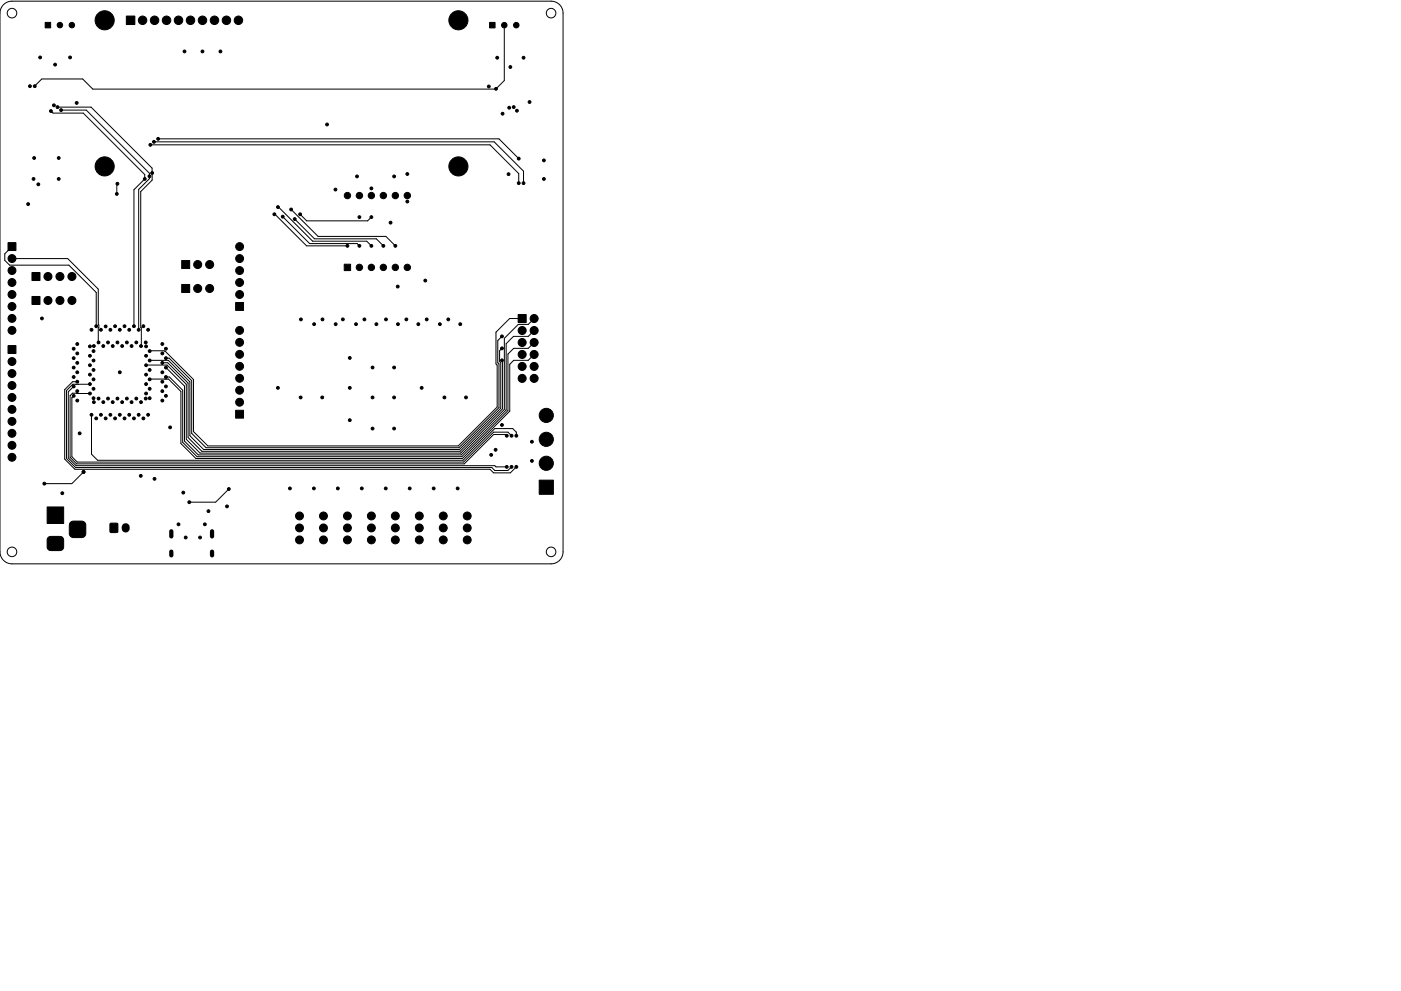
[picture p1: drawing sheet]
<svg xmlns="http://www.w3.org/2000/svg" width="297mm" height="210mm" viewBox="0 0 297 210" stroke-linecap="round" stroke-linejoin="round" font-family="sans-serif">
<g fill="none" stroke="#000" stroke-width=".21">
<path d="M.7 1l1-.6 .8-.2h114.3a2.54 2.54 0 0 1 2.6 2.6v114.3a2.54 2.54 0 0 1-2.6 2.5h-114.3a2.54 2.54 0 0 1-2.5-2.5v-114.3l.2-1.1zM106.9 5.3v11.8l-1.8 1.8h-85.4l-2.2-2.1h-8.6l-1.5 1.5M10.8 23.6l.4 .4h6.5l13 13v1l-2.3 2.3v28.9M12.2 22.7h7.1l12.9 13 .1 2.5-2.5 2.4 .1 32.8M13 23.4h5.3l13.4 13.4v1.1l-2.3 2.3v29.8M24.9 39l-.1 .1v2M31.9 30.7h72l6.1 6.1v2.1M32.6 30.1h72.2l6.2 6.2v2.6M33.5 29.5h72.3l4.2 4.1M2.5 52.3l-1.5 1.5v1.4l1 1.1h12.6l5.8 5.8v7.1M2.5 54.9h11.9l6.4 6.4 .1 11.4M58.2 45.5l6.8 6.7h8.7"/>
<path d="M58.9 43.9l7.4 7.3h11.5l.9 1M59.9 46l5.8 5.7h10l.5 .5M61.7 44.4l5.7 5.8h14.4l2 2M62.5 46.5l4.2 4.2h13.1l1.5 1.5M63.6 45.5l1.4 1.4h12.9l.8-.8M35.2 78h.1M106.4 73.9l-.5 .5v2.3l.3 .3v9.6l-8.8 8.8h-54.2l-2.9-2.9v-11.5l-4.6-4.5h-4M106.4 71.4l-.9 .9v4.7l.3 .2v9.3l-8.5 8.5h-53.6l-3.1-3.1v-11.1l-4.7-4.8h-.7M106.4 76.4l.2 .2v10.1l-9.1 9.1h-54.7l-2.9-3v-11.5l-4.3-4.3h-1.2M110.7 67.6h-2.6l-2.9 2.9v6.7l.2 .3v8.9l-8.2 8.2h-53.1l-3.1-3v-11.1l-5.9-5.9-.3-.2-3.1 .1M113.2 67.6l-1.2 1.2h-2.1l-3 3v15.1l-9.2 9.2h-55.3l-2.9-2.9v-11.7l-4.1-4h-4.4M113.2 70.1l-1.2 1.3h-3.1l-1.6 1.5v14.1l-9.5 9.5h-55.8l-2.9-2.9v-11.7l-3.9-3.9"/>
<path d="M113.2 75.2l-1.2 1.2h-3.1l-.8 .9v9.9l-10.1 10.1h-56.5l-3.1-3.2v-11l-2.7-2.7-4 .1M113.2 72.7l-1.2 1.2h-3.1l-1.2 1.2v12l-9.8 9.8h-56.1l-3.1-3.1v-11l-2.8-2.8h-.7M15.6 84l-.4 .4v12.5l1.2 1.1h81.9l6.3-6.3h3.1l.8 .8M15.6 82l-1.1 1.1v14l1.6 1.7h88.8l.3 .3h2.2M16.4 81h-1l-1.7 1.7v14.7l2.2 2.2h88l.7 .7h3.6l1.3-1.2M19.1 83.5l-3.7-.1-.5 .5v13.1l1.4 1.4h82.1l6.2-6.2h2.6l.2 .3M19.1 81.5h-3.7l-1.3 1.4v14.4l1.9 1.9h88.3l.6 .6h2.8l.8-.7M19.4 88v8.4l1.3 1.3h77.5l6.7-6.8h3.8l.8 .8v.8M19.9 85.3l.1 .1M22.5 99.2h.1M23.2 99.2h.1M17.7 100.1l-2.5 2.5h-5.8"/>
<path d="M48.5 103.8l-2.8 2.7h-5.6"/>
<circle cx="2.5" cy="2.8" r="1.02"/>
<circle cx="116.8" cy="2.8" r="1.02"/>
<circle cx="2.5" cy="117.1" r="1.02"/>
<circle cx="116.8" cy="117.1" r="1.02"/>
</g>
<g fill="#000" stroke="#000" stroke-width=".21">
<path d="M9.6 4.7h1.1v1.2h-1.1zM26.8 3.4h1.8v1.8h-1.8zM103.8 4.8h1.2v1.1h-1.2zM1.7 51.5h1.7v1.7h-1.7zM6.8 57.8h1.7v1.7h-1.7zM38.5 55.3h1.7v1.7h-1.7zM73 56.1h1.3v1.3h-1.3zM1.7 73.3h1.7v1.7h-1.7zM6.8 62.9h1.7v1.7h-1.7zM38.5 60.4h1.7v1.7h-1.7zM50 64.2h1.6v1.7h-1.6zM109.9 66.7h1.7v1.7h-1.7z"/>
<path d="M50 87h1.6v1.7h-1.6zM10.3 114l.4-.2h2l.5 .2 .3 .6v1.5l-.2 .4-.6 .3h-2l-.4-.2-.3-.5v-1.7zM10 107.6h3.5v3.5h-3.5zM14.9 110.8l.5-.2h1.9a.88 .88 0 0 1 .9 .8v1.8a.88 .88 0 0 1-.9 .9h-1.7a.88 .88 0 0 1-.9-.9v-1.9zM23.4 111.1h1.5v1.8h-1.5zM114.3 101.9h3v3h-3z"/>
<circle cx="6.3" cy="18.3" r=".3"/>
<circle cx="7.4" cy="18.3" r=".3"/>
<circle cx="8.5" cy="12.2" r=".3"/>
<circle cx="11.7" cy="13.7" r=".3"/>
<circle cx="12.7" cy="5.3" r=".58"/>
<circle cx="14.9" cy="12.2" r=".3"/>
<circle cx="15.2" cy="5.3" r=".58"/>
<circle cx="22.2" cy="4.3" r="2.02"/>
<circle cx="30.2" cy="4.3" r=".9"/>
<circle cx="32.8" cy="4.3" r=".9"/>
<circle cx="35.3" cy="4.3" r=".9"/>
<circle cx="37.8" cy="4.3" r=".9"/>
<circle cx="39.1" cy="10.9" r=".3"/>
<circle cx="40.4" cy="4.3" r=".9"/>
<circle cx="42.9" cy="10.9" r=".3"/>
<circle cx="42.9" cy="4.3" r=".9"/>
<circle cx="45.5" cy="4.3" r=".9"/>
<circle cx="46.7" cy="10.9" r=".3"/>
<circle cx="48" cy="4.3" r=".9"/>
<circle cx="50.5" cy="4.3" r=".9"/>
<circle cx="97.2" cy="4.3" r="2.02"/>
<circle cx="103.6" cy="18.3" r=".3"/>
<circle cx="105.2" cy="18.8" r=".3"/>
<circle cx="105.4" cy="12.2" r=".3"/>
<circle cx="106.9" cy="5.3" r=".58"/>
<circle cx="108.2" cy="14.2" r=".3"/>
<circle cx="109.5" cy="5.3" r=".58"/>
<circle cx="111" cy="12.2" r=".3"/>
<circle cx="7.1" cy="38" r=".3"/>
<circle cx="7.2" cy="33.5" r=".3"/>
<circle cx="8.1" cy="39.1" r=".3"/>
<circle cx="10.8" cy="23.6" r=".3"/>
<circle cx="11.4" cy="22.3" r=".3"/>
<circle cx="12.2" cy="22.7" r=".3"/>
<circle cx="12.4" cy="33.5" r=".3"/>
<circle cx="12.4" cy="38" r=".3"/>
<circle cx="13" cy="23.4" r=".3"/>
<circle cx="16.3" cy="21.8" r=".3"/>
<circle cx="22.2" cy="35.3" r="2.02"/>
<circle cx="24.9" cy="39" r=".3"/>
<circle cx="30.7" cy="38" r=".3"/>
<circle cx="31.7" cy="37.4" r=".3"/>
<circle cx="31.9" cy="30.7" r=".3"/>
<circle cx="32.3" cy="36.7" r=".3"/>
<circle cx="32.6" cy="30.1" r=".3"/>
<circle cx="33.5" cy="29.5" r=".3"/>
<circle cx="69.3" cy="26.4" r=".3"/>
<circle cx="75.7" cy="37.4" r=".3"/>
<circle cx="78.7" cy="40" r=".3"/>
<circle cx="83.6" cy="37.4" r=".3"/>
<circle cx="86.4" cy="36.9" r=".3"/>
<circle cx="97.2" cy="35.3" r="2.02"/>
<circle cx="106.6" cy="24.1" r=".3"/>
<circle cx="107.8" cy="37" r=".3"/>
<circle cx="108" cy="22.9" r=".3"/>
<circle cx="108.9" cy="22.7" r=".3"/>
<circle cx="109.6" cy="23.5" r=".3"/>
<circle cx="110" cy="38.9" r=".3"/>
<circle cx="110" cy="33.6" r=".3"/>
<circle cx="111" cy="38.9" r=".3"/>
<circle cx="112.3" cy="21.6" r=".3"/>
<circle cx="115.3" cy="34" r=".3"/>
<circle cx="115.3" cy="38" r=".3"/>
<circle cx="2.5" cy="54.9" r=".84"/>
<circle cx="2.5" cy="59.9" r=".84"/>
<circle cx="2.5" cy="57.4" r=".84"/>
<circle cx="6" cy="43.3" r=".3"/>
<circle cx="10.2" cy="58.7" r=".85"/>
<circle cx="12.7" cy="58.7" r=".85"/>
<circle cx="15.2" cy="58.7" r=".85"/>
<circle cx="24.8" cy="41.1" r=".3"/>
<circle cx="41.9" cy="56.1" r=".85"/>
<circle cx="44.4" cy="56.1" r=".85"/>
<circle cx="50.8" cy="54.9" r=".84"/>
<circle cx="50.8" cy="52.3" r=".84"/>
<circle cx="50.8" cy="59.9" r=".84"/>
<circle cx="50.8" cy="57.4" r=".84"/>
<circle cx="58.2" cy="45.5" r=".3"/>
<circle cx="58.9" cy="43.9" r=".3"/>
<circle cx="59.9" cy="46" r=".3"/>
<circle cx="61.7" cy="44.4" r=".3"/>
<circle cx="62.5" cy="46.5" r=".3"/>
<circle cx="63.6" cy="45.5" r=".3"/>
<circle cx="71.1" cy="40.2" r=".3"/>
<circle cx="73.7" cy="41.5" r=".67"/>
<circle cx="73.7" cy="52.2" r=".3"/>
<circle cx="76.2" cy="41.5" r=".67"/>
<circle cx="76.2" cy="56.7" r=".67"/>
<circle cx="76.2" cy="52.2" r=".3"/>
<circle cx="76.2" cy="46.1" r=".3"/>
<circle cx="78.7" cy="41.5" r=".67"/>
<circle cx="78.7" cy="56.7" r=".67"/>
<circle cx="78.7" cy="46.1" r=".3"/>
<circle cx="78.7" cy="52.2" r=".3"/>
<circle cx="81.3" cy="41.5" r=".67"/>
<circle cx="81.3" cy="56.7" r=".67"/>
<circle cx="81.3" cy="52.2" r=".3"/>
<circle cx="82.8" cy="47.2" r=".3"/>
<circle cx="83.8" cy="41.5" r=".67"/>
<circle cx="83.8" cy="56.7" r=".67"/>
<circle cx="83.8" cy="52.2" r=".3"/>
<circle cx="86.4" cy="41.5" r=".67"/>
<circle cx="86.4" cy="56.7" r=".67"/>
<circle cx="86.4" cy="42.8" r=".3"/>
<circle cx="90.2" cy="59.5" r=".3"/>
<circle cx="2.5" cy="70.1" r=".84"/>
<circle cx="2.5" cy="76.7" r=".84"/>
<circle cx="2.5" cy="67.6" r=".84"/>
<circle cx="2.5" cy="62.5" r=".84"/>
<circle cx="2.5" cy="65" r=".84"/>
<circle cx="2.5" cy="79.2" r=".84"/>
<circle cx="8.9" cy="67.6" r=".3"/>
<circle cx="10.2" cy="63.7" r=".85"/>
<circle cx="12.7" cy="63.7" r=".85"/>
<circle cx="15.2" cy="63.7" r=".85"/>
<circle cx="15.6" cy="78" r=".3"/>
<circle cx="15.6" cy="80" r=".3"/>
<circle cx="15.6" cy="76" r=".3"/>
<circle cx="15.6" cy="74" r=".3"/>
<circle cx="16.4" cy="73" r=".3"/>
<circle cx="16.4" cy="75" r=".3"/>
<circle cx="16.4" cy="77" r=".3"/>
<circle cx="16.4" cy="79" r=".3"/>
<circle cx="19.1" cy="77.5" r=".3"/>
<circle cx="19.1" cy="75.5" r=".3"/>
<circle cx="19.1" cy="73.5" r=".3"/>
<circle cx="19.1" cy="79.5" r=".3"/>
<circle cx="19.4" cy="70" r=".3"/>
<circle cx="19.8" cy="76.5" r=".3"/>
<circle cx="19.8" cy="78.5" r=".3"/>
<circle cx="19.8" cy="74.5" r=".3"/>
<circle cx="19.9" cy="73.4" r=".3"/>
<circle cx="20.4" cy="69.2" r=".3"/>
<circle cx="20.9" cy="72.7" r=".3"/>
<circle cx="21.4" cy="70" r=".3"/>
<circle cx="21.9" cy="73.4" r=".3"/>
<circle cx="22.4" cy="69.3" r=".3"/>
<circle cx="22.9" cy="72.7" r=".3"/>
<circle cx="23.4" cy="70" r=".3"/>
<circle cx="23.9" cy="73.4" r=".3"/>
<circle cx="24.4" cy="69.2" r=".3"/>
<circle cx="24.9" cy="72.7" r=".3"/>
<circle cx="25.4" cy="79" r=".3"/>
<circle cx="25.4" cy="70" r=".3"/>
<circle cx="25.9" cy="73.4" r=".3"/>
<circle cx="26.4" cy="69.2" r=".3"/>
<circle cx="26.9" cy="72.7" r=".3"/>
<circle cx="27.4" cy="70" r=".3"/>
<circle cx="27.9" cy="73.4" r=".3"/>
<circle cx="28.4" cy="69.2" r=".3"/>
<circle cx="28.9" cy="72.7" r=".3"/>
<circle cx="29.4" cy="70" r=".3"/>
<circle cx="29.9" cy="73.4" r=".3"/>
<circle cx="30.4" cy="69.2" r=".3"/>
<circle cx="30.9" cy="72.7" r=".3"/>
<circle cx="31" cy="77.5" r=".3"/>
<circle cx="31" cy="75.5" r=".3"/>
<circle cx="31" cy="73.5" r=".3"/>
<circle cx="31" cy="79.5" r=".3"/>
<circle cx="31.4" cy="70" r=".3"/>
<circle cx="31.7" cy="76.5" r=".3"/>
<circle cx="31.7" cy="78.5" r=".3"/>
<circle cx="31.7" cy="74.5" r=".3"/>
<circle cx="34.4" cy="73" r=".3"/>
<circle cx="34.4" cy="75" r=".3"/>
<circle cx="34.4" cy="77" r=".3"/>
<circle cx="34.4" cy="79" r=".3"/>
<circle cx="35.2" cy="78" r=".3"/>
<circle cx="35.2" cy="80" r=".3"/>
<circle cx="35.2" cy="76" r=".3"/>
<circle cx="35.2" cy="74" r=".3"/>
<circle cx="41.9" cy="61.2" r=".85"/>
<circle cx="44.4" cy="61.2" r=".85"/>
<circle cx="50.8" cy="77.7" r=".84"/>
<circle cx="50.8" cy="62.5" r=".84"/>
<circle cx="50.8" cy="72.6" r=".84"/>
<circle cx="50.8" cy="70.1" r=".84"/>
<circle cx="50.8" cy="75.2" r=".84"/>
<circle cx="63.8" cy="67.8" r=".3"/>
<circle cx="66.6" cy="68.8" r=".3"/>
<circle cx="68.4" cy="67.8" r=".3"/>
<circle cx="71.2" cy="68.8" r=".3"/>
<circle cx="72.7" cy="67.8" r=".3"/>
<circle cx="74.2" cy="75.9" r=".3"/>
<circle cx="75.5" cy="68.8" r=".3"/>
<circle cx="77.3" cy="67.8" r=".3"/>
<circle cx="79" cy="78" r=".3"/>
<circle cx="79.8" cy="68.8" r=".3"/>
<circle cx="81.8" cy="67.8" r=".3"/>
<circle cx="83.6" cy="78" r=".3"/>
<circle cx="84.3" cy="60.8" r=".3"/>
<circle cx="84.4" cy="68.8" r=".3"/>
<circle cx="86.2" cy="67.8" r=".3"/>
<circle cx="88.7" cy="68.8" r=".3"/>
<circle cx="90.5" cy="67.8" r=".3"/>
<circle cx="93.3" cy="68.8" r=".3"/>
<circle cx="95" cy="67.8" r=".3"/>
<circle cx="97.6" cy="68.8" r=".3"/>
<circle cx="106.4" cy="76.4" r=".3"/>
<circle cx="106.4" cy="71.4" r=".3"/>
<circle cx="106.4" cy="73.9" r=".3"/>
<circle cx="110.7" cy="70.1" r=".85"/>
<circle cx="110.7" cy="75.2" r=".85"/>
<circle cx="110.7" cy="77.7" r=".85"/>
<circle cx="110.7" cy="72.7" r=".85"/>
<circle cx="113.2" cy="67.6" r=".85"/>
<circle cx="113.2" cy="72.7" r=".85"/>
<circle cx="113.2" cy="75.2" r=".85"/>
<circle cx="113.2" cy="70.1" r=".85"/>
<circle cx="113.2" cy="77.7" r=".85"/>
<circle cx="2.5" cy="89.4" r=".84"/>
<circle cx="2.5" cy="86.9" r=".84"/>
<circle cx="2.5" cy="97" r=".84"/>
<circle cx="2.5" cy="81.8" r=".84"/>
<circle cx="2.5" cy="84.3" r=".84"/>
<circle cx="2.5" cy="94.5" r=".84"/>
<circle cx="2.5" cy="91.9" r=".84"/>
<circle cx="15.6" cy="82" r=".3"/>
<circle cx="15.6" cy="84" r=".3"/>
<circle cx="16.4" cy="85" r=".3"/>
<circle cx="16.4" cy="83" r=".3"/>
<circle cx="16.4" cy="81" r=".3"/>
<circle cx="16.9" cy="91.9" r=".3"/>
<circle cx="19.1" cy="81.5" r=".3"/>
<circle cx="19.1" cy="83.5" r=".3"/>
<circle cx="19.4" cy="88" r=".3"/>
<circle cx="19.8" cy="80.5" r=".3"/>
<circle cx="19.8" cy="84.5" r=".3"/>
<circle cx="19.8" cy="82.5" r=".3"/>
<circle cx="19.9" cy="85.3" r=".3"/>
<circle cx="20.4" cy="88.8" r=".3"/>
<circle cx="20.9" cy="84.6" r=".3"/>
<circle cx="21.4" cy="88" r=".3"/>
<circle cx="21.9" cy="85.3" r=".3"/>
<circle cx="22.4" cy="88.8" r=".3"/>
<circle cx="22.9" cy="84.6" r=".3"/>
<circle cx="23.4" cy="88" r=".3"/>
<circle cx="23.9" cy="85.3" r=".3"/>
<circle cx="24.4" cy="88.8" r=".3"/>
<circle cx="24.9" cy="84.6" r=".3"/>
<circle cx="25.4" cy="88" r=".3"/>
<circle cx="25.9" cy="85.3" r=".3"/>
<circle cx="26.4" cy="88.8" r=".3"/>
<circle cx="26.9" cy="84.6" r=".3"/>
<circle cx="27.4" cy="88" r=".3"/>
<circle cx="27.9" cy="85.3" r=".3"/>
<circle cx="28.4" cy="88.8" r=".3"/>
<circle cx="28.9" cy="84.6" r=".3"/>
<circle cx="29.4" cy="88" r=".3"/>
<circle cx="29.9" cy="85.3" r=".3"/>
<circle cx="30.4" cy="88.8" r=".3"/>
<circle cx="30.9" cy="84.6" r=".3"/>
<circle cx="31" cy="81.5" r=".3"/>
<circle cx="31" cy="83.5" r=".3"/>
<circle cx="31.4" cy="88" r=".3"/>
<circle cx="31.7" cy="80.5" r=".3"/>
<circle cx="31.7" cy="82.5" r=".3"/>
<circle cx="31.7" cy="84.5" r=".3"/>
<circle cx="34.4" cy="85" r=".3"/>
<circle cx="34.4" cy="83" r=".3"/>
<circle cx="34.4" cy="81" r=".3"/>
<circle cx="35.2" cy="82" r=".3"/>
<circle cx="35.2" cy="84" r=".3"/>
<circle cx="36.1" cy="90.7" r=".3"/>
<circle cx="50.8" cy="82.8" r=".84"/>
<circle cx="50.8" cy="80.3" r=".84"/>
<circle cx="50.8" cy="85.3" r=".84"/>
<circle cx="58.9" cy="82.3" r=".3"/>
<circle cx="63.7" cy="84.3" r=".3"/>
<circle cx="68.3" cy="84.3" r=".3"/>
<circle cx="74.2" cy="82.3" r=".3"/>
<circle cx="74.2" cy="89.1" r=".3"/>
<circle cx="79" cy="84.3" r=".3"/>
<circle cx="79" cy="90.9" r=".3"/>
<circle cx="83.6" cy="90.9" r=".3"/>
<circle cx="83.6" cy="84.3" r=".3"/>
<circle cx="89.4" cy="82.3" r=".3"/>
<circle cx="94.2" cy="84.3" r=".3"/>
<circle cx="98.8" cy="84.3" r=".3"/>
<circle cx="104.1" cy="96.5" r=".3"/>
<circle cx="105.1" cy="95.4" r=".3"/>
<circle cx="106.4" cy="90.2" r=".3"/>
<circle cx="107.4" cy="99.1" r=".3"/>
<circle cx="107.4" cy="92.5" r=".3"/>
<circle cx="108.5" cy="99.1" r=".3"/>
<circle cx="108.5" cy="92.5" r=".3"/>
<circle cx="109.5" cy="99.1" r=".3"/>
<circle cx="109.5" cy="92.5" r=".3"/>
<circle cx="110.7" cy="80.3" r=".85"/>
<circle cx="112.8" cy="93.7" r=".3"/>
<circle cx="112.8" cy="97.8" r=".3"/>
<circle cx="113.2" cy="80.3" r=".85"/>
<circle cx="115.8" cy="88.1" r="1.5"/>
<circle cx="115.8" cy="98.3" r="1.5"/>
<circle cx="115.8" cy="93.2" r="1.5"/>
<circle cx="9.4" cy="102.6" r=".3"/>
<circle cx="13.2" cy="104.6" r=".3"/>
<circle cx="17.7" cy="100.1" r=".3"/>
<circle cx="29.8" cy="101" r=".3"/>
<circle cx="32.8" cy="101.6" r=".3"/>
<circle cx="37.8" cy="111.2" r=".3"/>
<circle cx="38.9" cy="104.5" r=".3"/>
<circle cx="39.4" cy="114" r=".3"/>
<circle cx="40.1" cy="106.5" r=".3"/>
<circle cx="42.4" cy="114" r=".3"/>
<circle cx="43.4" cy="111.2" r=".3"/>
<circle cx="44.2" cy="108.5" r=".3"/>
<circle cx="48.1" cy="107.4" r=".3"/>
<circle cx="48.5" cy="103.8" r=".3"/>
<circle cx="61.5" cy="103.6" r=".3"/>
<circle cx="63.5" cy="112" r=".84"/>
<circle cx="63.5" cy="114.5" r=".84"/>
<circle cx="63.5" cy="109.5" r=".84"/>
<circle cx="66.5" cy="103.6" r=".3"/>
<circle cx="68.6" cy="114.5" r=".84"/>
<circle cx="68.6" cy="112" r=".84"/>
<circle cx="68.6" cy="109.5" r=".84"/>
<circle cx="71.6" cy="103.6" r=".3"/>
<circle cx="73.7" cy="109.5" r=".84"/>
<circle cx="73.7" cy="112" r=".84"/>
<circle cx="73.7" cy="114.5" r=".84"/>
<circle cx="76.7" cy="103.6" r=".3"/>
<circle cx="78.7" cy="109.5" r=".84"/>
<circle cx="78.7" cy="112" r=".84"/>
<circle cx="78.7" cy="114.5" r=".84"/>
<circle cx="81.8" cy="103.6" r=".3"/>
<circle cx="83.8" cy="112" r=".84"/>
<circle cx="83.8" cy="109.5" r=".84"/>
<circle cx="83.8" cy="114.5" r=".84"/>
<circle cx="86.9" cy="103.6" r=".3"/>
<circle cx="88.9" cy="112" r=".84"/>
<circle cx="88.9" cy="109.5" r=".84"/>
<circle cx="88.9" cy="114.5" r=".84"/>
<circle cx="91.9" cy="103.6" r=".3"/>
<circle cx="94" cy="112" r=".84"/>
<circle cx="94" cy="114.5" r=".84"/>
<circle cx="94" cy="109.5" r=".84"/>
<circle cx="97" cy="103.6" r=".3"/>
<circle cx="99.1" cy="112" r=".84"/>
<circle cx="99.1" cy="114.5" r=".84"/>
<circle cx="99.1" cy="109.5" r=".84"/>
</g>
<path d="M26.6 111.8v.3" fill="none" stroke="#000" stroke-width="1.7"/>
<path d="M36.3 112.7v1.1M36.3 117v.8M45 112.7v1.1M45 117v.8" fill="none" stroke="#000" stroke-width=".9"/>
</svg>
